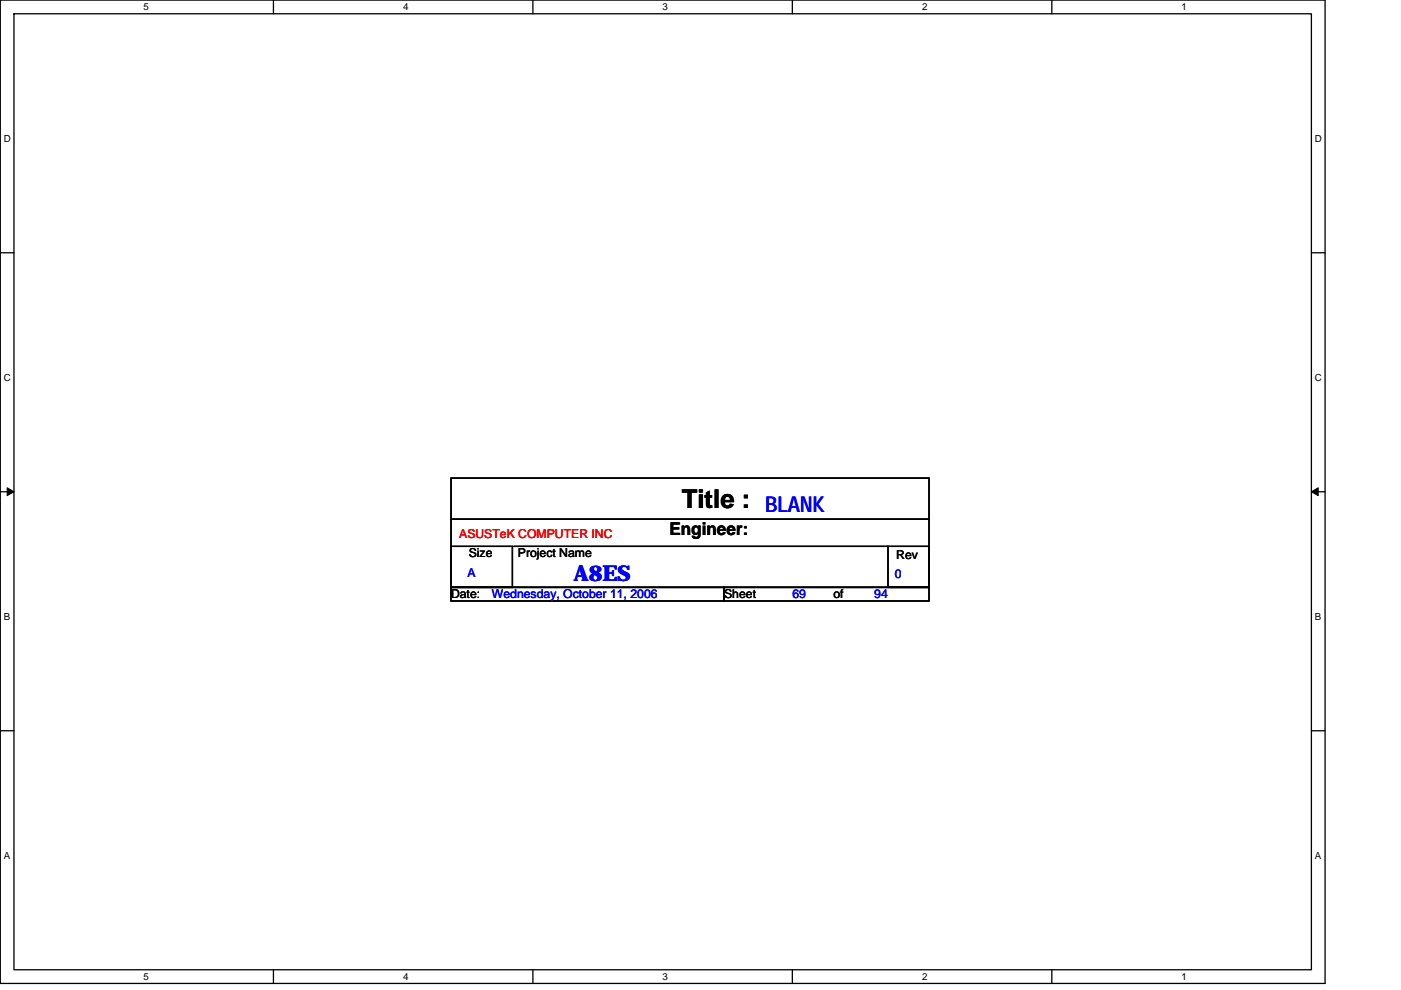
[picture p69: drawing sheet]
<svg xmlns="http://www.w3.org/2000/svg" width="297mm" height="210mm" viewBox="0 0 297 210" stroke-linecap="round" stroke-linejoin="round" font-family="sans-serif">
<defs><g id="words">
<text font-size="5.5" x="144.6" y="107.8">Title :</text>
<g font-size="4.6" fill="#00f">
<text x="162.2" y="108.5">BLANK</text>
<text x="121.7" y="123.1">A8ES</text>
</g>
<text font-size="3.7" x="141.9" y="113.5">Engineer:</text>
<text font-size="2.6" fill="#f00" x="97.4" y="114.1">ASUSTeK COMPUTER INC</text>
<g font-size="2.6">
<text x="99.4" y="118.2">Size</text>
<text x="109.8" y="118.2">Project Name</text>
<text x="190" y="118.5">Rev</text>
<text x="95.6" y="126.9">Date:</text>
<text x="153.5" y="126.9">Sheet</text>
<text x="176.7" y="126.9">of</text>
</g>
<g font-size="2.6" fill="#00f">
<text x="99.1" y="122.2">A</text>
<text x="189.7" y="122.5">0</text>
<text x="104.3" y="126.9">Wednesday, October 11, 2006</text>
<text x="168" y="126.9">69</text>
<text x="185.4" y="126.9">94</text>
</g>
<g font-size="2.1">
<text x="30.5" y="2.2">5</text>
<text x="85.5" y="2.2">4</text>
<text x="140.5" y="2.2">3</text>
<text x="195.5" y="2.2">2</text>
<text x="250.5" y="2.2">1</text>
<text x=".8" y="30.1">D</text>
<text x="278.8" y="30.1">D</text>
<text x=".8" y="80.8">C</text>
<text x="278.8" y="80.8">C</text>
<text x=".8" y="131.4">B</text>
<text x="278.8" y="131.4">B</text>
<text x=".8" y="182.1">A</text>
<text x="278.8" y="182.1">A</text>
<text x="30.5" y="207.8">5</text>
<text x="85.5" y="207.8">4</text>
<text x="140.5" y="207.8">3</text>
<text x="195.5" y="207.8">2</text>
<text x="250.5" y="207.8">1</text>
</g>
</g></defs>
<path d="M.1 0h280.8v208.5h-280.8zM3 2.9h275v202.7h-275z" fill="none" stroke="#000" stroke-width=".28"/>
<g fill="#fff">
<path d="M30.5 .3h1.1v2.3h-1.1z"/>
<path d="M30.5 205.9h1.1v2.3h-1.1z"/>
</g>
<path d="M58 0v2.9M58 205.6v2.9" fill="none" stroke="#000" stroke-width=".28"/>
<g fill="#fff">
<path d="M85.5 .3h1.1v2.3h-1.1z"/>
<path d="M85.5 205.9h1.1v2.3h-1.1z"/>
</g>
<path d="M113 0v2.9M113 205.6v2.9" fill="none" stroke="#000" stroke-width=".28"/>
<g fill="#fff">
<path d="M140.5 .3h1.1v2.3h-1.1z"/>
<path d="M140.5 205.9h1.1v2.3h-1.1z"/>
</g>
<path d="M168 0v2.9M168 205.6v2.9" fill="none" stroke="#000" stroke-width=".28"/>
<g fill="#fff">
<path d="M195.5 .3h1.2v2.3h-1.2z"/>
<path d="M195.5 205.9h1.2v2.3h-1.2z"/>
</g>
<path d="M223 0v2.9M223 205.6v2.9" fill="none" stroke="#000" stroke-width=".28"/>
<g fill="#fff">
<path d="M250.5 .3h1.2v2.3h-1.2z"/>
<path d="M250.5 205.9h1.2v2.3h-1.2z"/>
<path d="M.8 28.3h1.5v2.3h-1.5z"/>
<path d="M278.8 28.3h1.5v2.3h-1.5z"/>
<path d="M.8 78.9h1.5v2.3h-1.5z"/>
<path d="M278.8 78.9h1.5v2.3h-1.5z"/>
</g>
<path d="M.1 53.6h2.9M278 53.6h2.9" fill="none" stroke="#000" stroke-width=".28"/>
<g fill="#fff">
<path d="M.8 129.6h1.4v2.3h-1.4z"/>
<path d="M278.8 129.6h1.4v2.3h-1.4z"/>
</g>
<path d="M.1 104.3h2.9M278 104.3h2.9" fill="none" stroke="#000" stroke-width=".28"/>
<path d="M1.5 103.4l1.5 .9-1.5 .8zM278 104.3l1.5-.9v1.7z" fill="#000" stroke="#000" stroke-width=".21"/>
<g fill="#fff">
<path d="M.8 180.3h1.4v2.3h-1.4z"/>
<path d="M278.8 180.3h1.4v2.3h-1.4z"/>
</g>
<path d="M95.6 101.4h101.4v23.1h-101.4zM95.6 115.8h13v8.7h-13zM95.6 110.1h101.4M108.9 115.8h79.4M188.3 115.8h8.7v8.7h-8.7zM95.6 124.5h57.9v2.9h-57.9zM153.5 124.5h43.5v2.9h-43.5zM.1 154.9h2.9M278 154.9h2.9" fill="none" stroke="#000" stroke-width=".28"/>
<use href="#words"/>
</svg>
